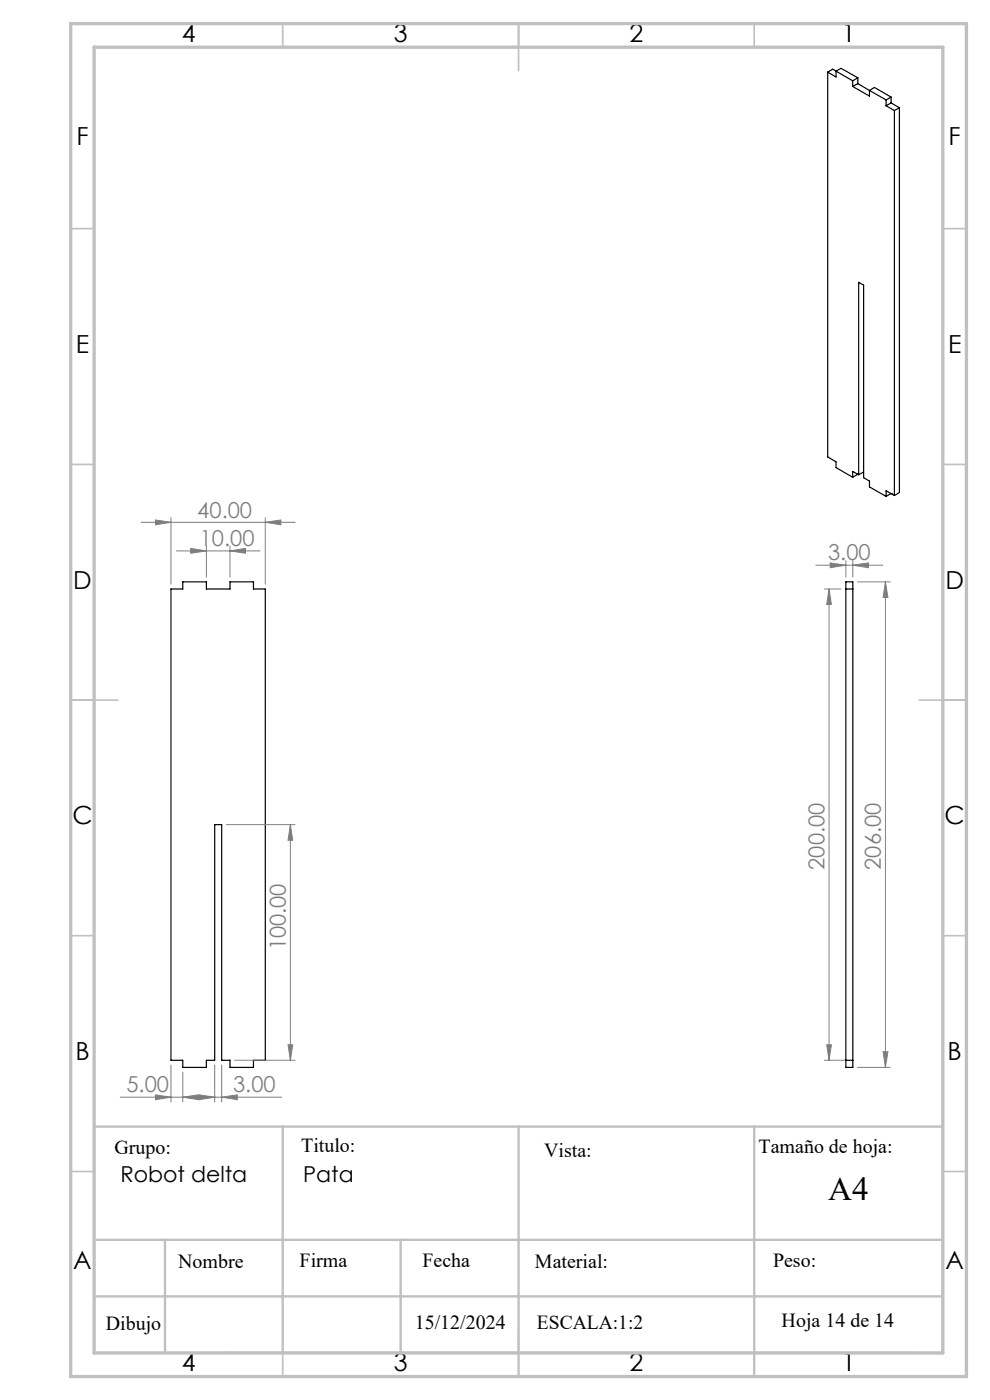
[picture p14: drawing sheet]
<svg xmlns="http://www.w3.org/2000/svg" width="210mm" height="297mm" viewBox="0 0 210 297" stroke-linecap="round" stroke-linejoin="round" font-family="sans-serif">
<defs><g id="words">
<text font-size="7.1" x="175.7" y="254.7">A4</text>
<g font-size="5.3">
<text x="38.5" y="8.9">4</text>
<text x="83.5" y="8.9">3</text>
<text x="133.6" y="8.9">2</text>
<text x="178.6" y="8.9">1</text>
<text x="16.2" y="30.7">F</text>
<text x="201.2" y="30.7">F</text>
<text x="16.1" y="74.9">E</text>
<text x="201.1" y="74.9">E</text>
<text x="15.5" y="124.9">D</text>
<text x="200.5" y="124.9">D</text>
<text x="15.4" y="174.9">C</text>
<text x="200.4" y="174.9">C</text>
<text x="16" y="224.9">B</text>
<text x="201" y="224.9">B</text>
<text x="15.5" y="269.2">A</text>
<text x="200.5" y="269.2">A</text>
<text x="38.5" y="290.9">4</text>
<text x="83.5" y="290.9">3</text>
<text x="133.6" y="290.9">2</text>
<text x="178.6" y="290.9">1</text>
</g>
<g font-size="4.7" fill="#808080">
<text x="41.9" y="109.8">40.00</text>
<text x="42.4" y="115.8">10.00</text>
<text x="175.7" y="118.9">3.00</text>
<text x="174.9" y="184.5" transform="rotate(-90 174.9 184.5)">200.00</text>
<text x="186.8" y="184.5" transform="rotate(-90 186.8 184.5)">206.00</text>
<text x="60.6" y="201.6" transform="rotate(-90 60.6 201.6)">100.00</text>
<text x="26.8" y="231.7">5.00</text>
<text x="49.4" y="231.7">3.00</text>
</g>
<g font-size="4.7">
<text x="25.5" y="250.7">Robot delta</text>
<text x="64.3" y="250.7">Pata</text>
</g>
<g font-size="4.2">
<text x="24.3" y="244.9">Grupo:</text>
<text x="63.9" y="244.3">Titulo:</text>
<text x="115.4" y="245.5">Vista:</text>
<text x="160.9" y="244.7">Tamaño de hoja:</text>
<text x="37.8" y="269">Nombre</text>
<text x="63.6" y="268.9">Firma</text>
<text x="89.6" y="268.9">Fecha</text>
<text x="113.5" y="269">Material:</text>
<text x="164" y="268.7">Peso:</text>
<text x="88" y="281.9">15/12/2024</text>
<text x="113.9" y="281.9">ESCALA:1:2</text>
<text x="165.8" y="281.6">Hoja 14 de 14</text>
<text x="22.4" y="282.1">Dibujo</text>
</g>
</g></defs>
<g fill="none" stroke="#000" stroke-width=".25">
<path d="M175.6 15.3v81.6l1.7 1.1v1.2l3.6 2M177.3 15.1v1.2l-1.7-1M177.3 15.1l3.6 2M177.3 15.1l1.1-.6 3.6 2M177.3 15.1l-.7-.4-1 .6M180.9 17.1v1.2M180.9 18.3l3.5 2.1v-1.2M182 17.7l-1.1 .6M182 17.7l2.4 1.5M182 16.5l-1.1 .6M182 16.5v1.2M184.4 19.2l3.6 2"/>
<path d="M184.4 19.2l1.1-.6 3.5 2M188 22.4l1.7 1.1M188 21.2v1.2M189 21.8l1.8 1.1M189 21.8l-1 .6M189 20.6l-1 .6M189 20.6v1.2M189.7 23.5v81.6M190.8 22.9l-1.1 .6M190.8 22.9v81.6l-1.1 .6M182 100.6h.1M182 100.6l-1.1 .6"/>
<path d="M182.1 100.7l-1.2-.7v1.2M182.1 100.7v-40.8l1.1 .6v40.8l1.2 .8v1.2l3.6 2M183.2 100.1l-1.1 .6M189 104.7h.1M189 104.7l-1 .6M189.7 105.1l-1.7-1v1.2M36.3 125h2.5v-1.6h5v1.6h5v-1.6h5v1.6h2.5v99.9h-2.5v1.5h-5v-1.5h-1.8v-50h-1.5v50h-1.7v1.5h-5v-1.5h-2.5zM179.4 123.4h1.5v103h-1.5zM179.4 125h1.5M179.4 224.9h1.5"/>
</g>
<g fill="none" stroke="#808080" stroke-width=".21">
<path d="M29.9 110.8h32.7M33 110.3l3.3 .5-3.3 .5zM36.3 109.8v14.1M37.4 116.9h17.7M40.5 116.3l3.3 .6-3.3 .5zM43.8 115.8v6.6M48.8 116.9l3.3-.6v1.1zM48.8 115.8v6.6M56.3 110.8l3.3-.5v1zM56.3 109.8v14.1M173.1 119.9h14.2M176.1 119.4l3.3 .5-3.3 .5z"/>
<path d="M179.4 118.9v3.5M180.9 119.9l3.3-.5v1zM180.9 118.9v3.5M174.9 125h3.5M175.9 125l.5 3.2h-1zM175.9 125v99.9M181.9 123.4h6.9M187.8 123.4l.5 3.3h-1zM187.8 123.4v103M48 174.9h14.6M61.6 174.9l.5 3.4h-1zM61.6 174.9v50"/>
<path d="M33 232.3l3.3 .5-3.3 .5zM36.3 226v7.8M38.8 232.8l3.3-.5v1zM38.8 227.4v6.4M42.2 232.3l3.3 .5-3.3 .5zM45.5 226v7.8M47 232.8l3.3-.5v1zM47 226v7.8M49.8 224.9h12.8M59.8 232.8h-34.3M61.1 221.6h1l-.5 3.3zM174.9 224.9h4.2"/>
<path d="M175.4 221.6h1l-.5 3.3zM181.9 226.4h6.9M187.3 223.1h1l-.5 3.3z"/>
</g>
<g fill="none" stroke="#c0c0c0" stroke-width=".35">
<path d="M60 5v5M110 5v10M160 5v5M15 48.5h5M200 48.5h5M15 98.5h5M200 98.5h5M15 148.5h10M195 148.5h10M15 198.5h5M200 198.5h5M15 248.5h5"/>
<path d="M200 248.5h5M60 287v5M110 282v10M160 287v5"/>
</g>
<path d="M20 239h180M60 239v48M110 239v48M160 239v52.4M20 263h180M20 275h180M35 263v24M85 263v24M47.7 287h146" fill="none" stroke="#c0c0c0" stroke-width=".5"/>
<path d="M15 5h190v287h-190zM20 10h180v277h-180z" fill="none" stroke="#c0c0c0" stroke-width=".7"/>
<g fill="#808080">
<path d="M48.8 116.9l3.3-.6v1.1zM40.5 116.3l3.3 .6-3.3 .5zM38.8 232.8l3.3-.5v1zM33 232.3l3.3 .5-3.3 .5z"/>
<path d="M33 110.3l3.3 .5-3.3 .5zM56.3 110.8l3.3-.5v1zM176.1 119.4l3.3 .5-3.3 .5zM180.9 119.9l3.3-.5v1z"/>
<path d="M42.2 232.3l3.3 .5-3.3 .5zM47 232.8l3.3-.5v1z"/>
<path d="M61.1 221.6h1l-.5 3.3zM61.6 174.9l.5 3.4h-1zM187.3 223.1h1l-.5 3.3zM187.8 123.4l.5 3.3h-1zM175.4 221.6h1l-.5 3.3zM175.9 125l.5 3.2h-1z"/>
</g>
<use href="#words"/>
</svg>
